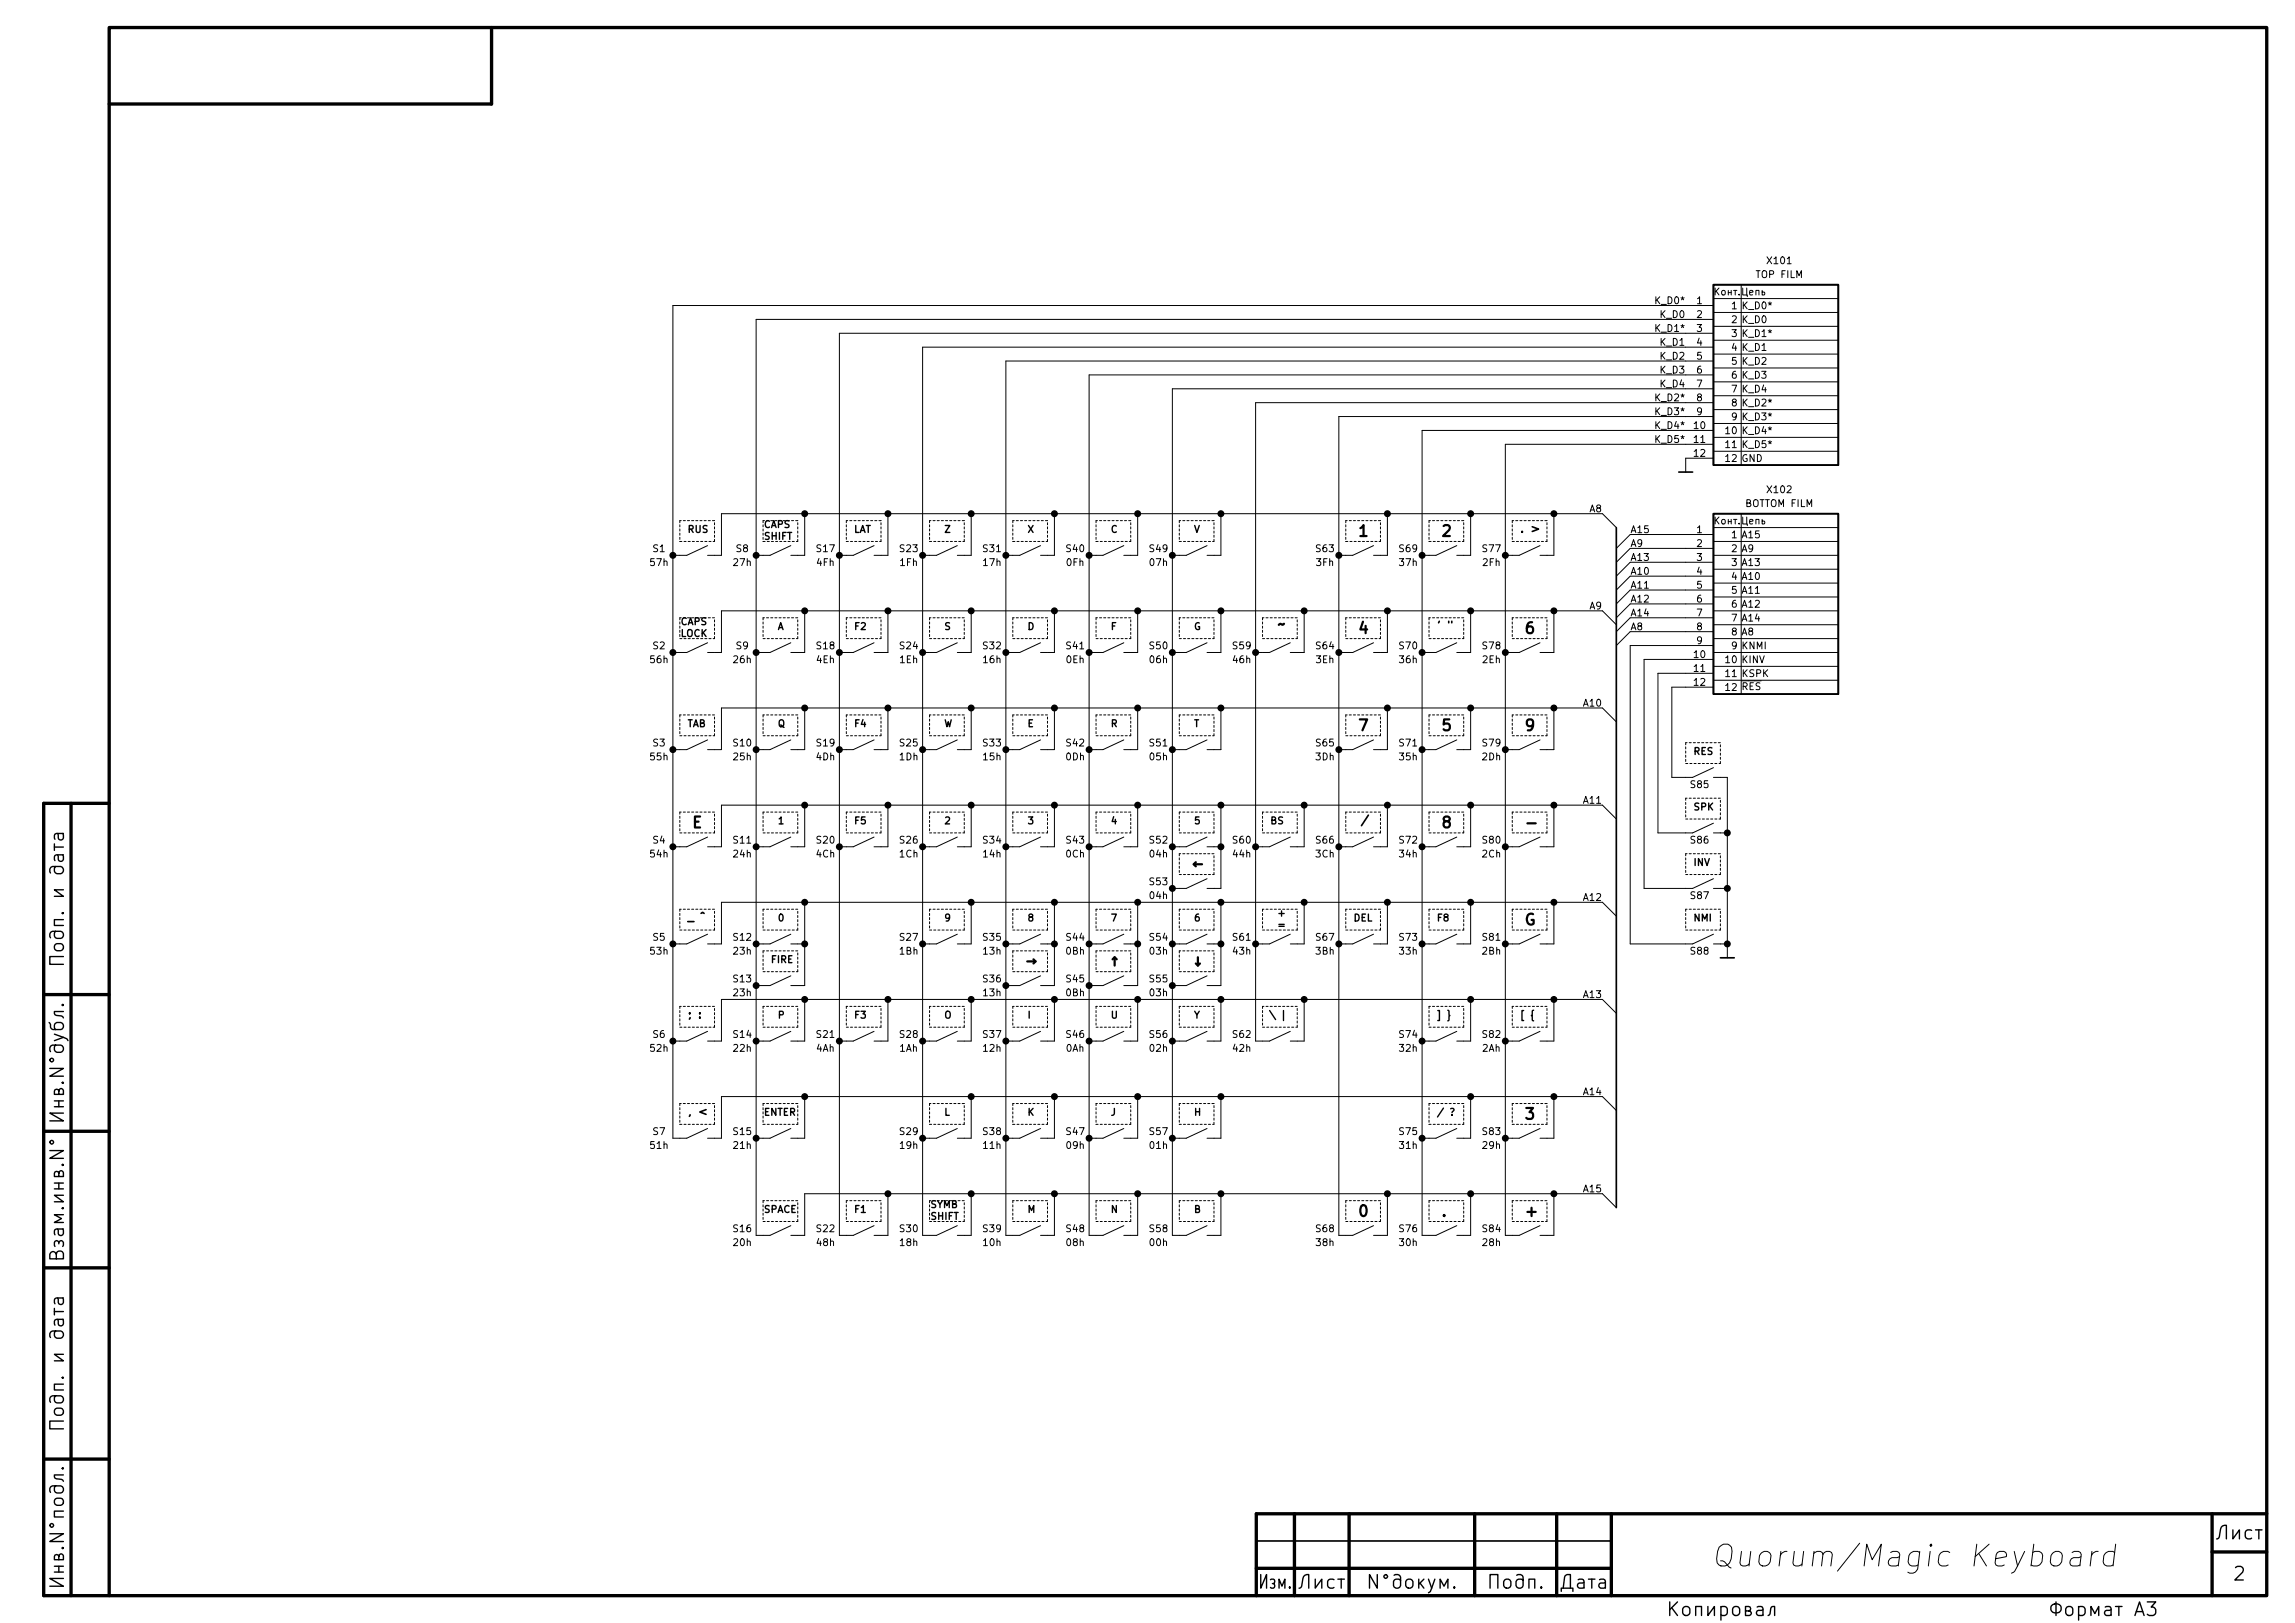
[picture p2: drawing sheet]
<svg xmlns="http://www.w3.org/2000/svg" width="420mm" height="297mm" viewBox="0 0 420 297" stroke-linecap="round" stroke-linejoin="round" font-family="sans-serif">
<defs><g id="words">
<text font-size="5.6" x="322.6" y="286.8">Quorum/Magic Keyboard</text>
<g font-size="3.5">
<text x="11.7" y="197.4" transform="rotate(-90 11.7 197.4)">.N°.</text>
<text x="11.7" y="222.4" transform="rotate(-90 11.7 222.4)">..N°</text>
<text x="11.7" y="282.4" transform="rotate(-90 11.7 282.4)">.N°.</text>
<text x="233.1" y="290.8">.</text>
<text x="256.1" y="290.8">N°.</text>
<text x="409" y="289.3">2</text>
<text x="375.9" y="295.8">A3</text>
</g>
<g font-size="2.8">
<text x="248.4" y="98.2">1</text>
<text x="263.7" y="98.2">2</text>
<text x="248.4" y="116">4</text>
<text x="278.9" y="116">6</text>
<text x="248.4" y="133.8">7</text>
<text x="263.7" y="133.8">5</text>
<text x="278.9" y="133.8">9</text>
<text x="126.5" y="151.5">E</text>
<text x="263.7" y="151.5">8</text>
<text x="278.9" y="169.3">G</text>
<text x="278.9" y="204.9">3</text>
<text x="248.4" y="222.7">0</text>
<text x="263.7" y="222.7">.</text>
<text x="278.9" y="222.7">+</text>
</g>
<g font-size="2.1">
<text x="262.9" y="115.3">' &quot;</text>
<text x="125.7" y="168.6">_ ^</text>
<text x="125.7" y="186.4">; :</text>
</g>
<g font-size="1.8">
<text x="321.6" y="50.9">TOP FILM</text>
<text x="323.7" y="48.3">X101</text>
<text x="303.4" y="55.7">K_D0*</text>
<text x="304.1" y="58.2">K_D0</text>
<text x="310.7" y="55.7">1</text>
<text x="310.7" y="58.2">2</text>
<text x="317" y="56.6">1</text>
<text x="317" y="59.1">2</text>
<text x="318.9" y="59.1">K_D0</text>
<text x="319.1" y="56.6">K_D0*</text>
<text x="303.4" y="60.7">K_D1*</text>
<text x="304.1" y="65.8">K_D2</text>
<text x="304.1" y="63.3">K_D1</text>
<text x="310.7" y="60.7">3</text>
<text x="310.7" y="63.3">4</text>
<text x="310.7" y="65.8">5</text>
<text x="317" y="61.7">3</text>
<text x="317" y="64.2">4</text>
<text x="318.9" y="64.2">K_D1</text>
<text x="319.1" y="61.7">K_D1*</text>
<text x="304.1" y="68.4">K_D3</text>
<text x="304.1" y="70.9">K_D4</text>
<text x="310.7" y="68.4">6</text>
<text x="310.7" y="70.9">7</text>
<text x="317" y="66.8">5</text>
<text x="317" y="69.3">6</text>
<text x="317" y="71.8">7</text>
<text x="318.9" y="66.8">K_D2</text>
<text x="318.9" y="69.3">K_D3</text>
<text x="318.9" y="71.8">K_D4</text>
<text x="303.4" y="73.4">K_D2*</text>
<text x="303.4" y="76">K_D3*</text>
<text x="310.7" y="73.4">8</text>
<text x="310.7" y="76">9</text>
<text x="317" y="74.4">8</text>
<text x="317" y="76.9">9</text>
<text x="319.1" y="74.4">K_D2*</text>
<text x="319.1" y="76.9">K_D3*</text>
<text x="303.4" y="78.5">K_D4*</text>
<text x="303.4" y="81.1">K_D5*</text>
<text x="310.2" y="78.5">10</text>
<text x="310.2" y="81.1">11</text>
<text x="310.2" y="83.6">12</text>
<text x="316" y="79.5">10</text>
<text x="316" y="82">11</text>
<text x="319.1" y="79.5">K_D4*</text>
<text x="319.1" y="82">K_D5*</text>
<text x="316" y="84.5">12</text>
<text x="318.8" y="84.5">GND</text>
<text x="291.1" y="93.8">A8</text>
<text x="319.6" y="92.8">BOTTOM FILM</text>
<text x="323.7" y="90.3">X102</text>
<text x="119.6" y="101.1">S1</text>
<text x="125.7" y="97.5">RUS</text>
<text x="134.8" y="101.1">S8</text>
<text x="139.7" y="96.6">CAPS</text>
<text x="139.7" y="98.8">SHIFT</text>
<text x="149.6" y="101.1">S17</text>
<text x="156.2" y="97.5">LAT</text>
<text x="164.8" y="101.1">S23</text>
<text x="172.7" y="97.5">Z</text>
<text x="180" y="101.1">S31</text>
<text x="188" y="97.5">X</text>
<text x="195.3" y="101.1">S40</text>
<text x="203.2" y="97.5">C</text>
<text x="210.5" y="101.1">S49</text>
<text x="218.4" y="97.5">V</text>
<text x="241" y="101.1">S63</text>
<text x="256.2" y="101.1">S69</text>
<text x="271.5" y="101.1">S77</text>
<text x="298.4" y="97.6">A15</text>
<text x="298.4" y="100.1">A9</text>
<text x="310.7" y="97.6">1</text>
<text x="310.7" y="100.1">2</text>
<text x="317" y="98.5">1</text>
<text x="317" y="101.1">2</text>
<text x="318.9" y="101.1">A9</text>
<text x="319" y="98.5">A15</text>
<text x="119.1" y="103.6">57h</text>
<text x="134.4" y="103.6">27h</text>
<text x="149.6" y="103.6">4Fh</text>
<text x="164.8" y="103.6">1Fh</text>
<text x="180.1" y="103.6">17h</text>
<text x="195.3" y="103.6">0Fh</text>
<text x="210.6" y="103.6">07h</text>
<text x="241" y="103.6">3Fh</text>
<text x="256.3" y="103.6">37h</text>
<text x="271.5" y="103.6">2Fh</text>
<text x="298.4" y="107.7">A11</text>
<text x="298.4" y="102.7">A13</text>
<text x="298.4" y="105.2">A10</text>
<text x="310.7" y="102.7">3</text>
<text x="310.7" y="105.2">4</text>
<text x="310.7" y="107.7">5</text>
<text x="317" y="103.6">3</text>
<text x="317" y="106.1">4</text>
<text x="319" y="103.6">A13</text>
<text x="319" y="106.1">A10</text>
<text x="291.1" y="111.5">A9</text>
<text x="298.4" y="110.3">A12</text>
<text x="298.4" y="112.8">A14</text>
<text x="310.7" y="110.3">6</text>
<text x="310.7" y="112.8">7</text>
<text x="317" y="108.7">5</text>
<text x="317" y="111.2">6</text>
<text x="317" y="113.8">7</text>
<text x="319" y="108.7">A11</text>
<text x="319" y="111.2">A12</text>
<text x="319" y="113.8">A14</text>
<text x="119.6" y="118.8">S2</text>
<text x="124.5" y="114.4">CAPS</text>
<text x="124.5" y="116.6">LOCK</text>
<text x="134.8" y="118.8">S9</text>
<text x="142.2" y="115.3">A</text>
<text x="149.6" y="118.8">S18</text>
<text x="156.2" y="115.3">F2</text>
<text x="164.8" y="118.8">S24</text>
<text x="172.7" y="115.3">S</text>
<text x="180" y="118.8">S32</text>
<text x="188" y="115.3">D</text>
<text x="195.3" y="118.8">S41</text>
<text x="203.2" y="115.3">F</text>
<text x="210.5" y="118.8">S50</text>
<text x="218.4" y="115.3">G</text>
<text x="225.8" y="118.8">S59</text>
<text x="241" y="118.8">S64</text>
<text x="256.2" y="118.8">S70</text>
<text x="271.5" y="118.8">S78</text>
<text x="298.4" y="115.4">A8</text>
<text x="310.7" y="115.4">8</text>
<text x="310.7" y="117.9">9</text>
<text x="317" y="116.3">8</text>
<text x="317" y="118.8">9</text>
<text x="318.9" y="116.3">A8</text>
<text x="318.9" y="118.8">KNMI</text>
<text x="119.1" y="121.4">56h</text>
<text x="134.4" y="121.4">26h</text>
<text x="149.5" y="121.4">4Eh</text>
<text x="164.7" y="121.4">1Eh</text>
<text x="180.1" y="121.4">16h</text>
<text x="195.2" y="121.4">0Eh</text>
<text x="210.6" y="121.4">06h</text>
<text x="225.8" y="121.4">46h</text>
<text x="240.9" y="121.4">3Eh</text>
<text x="256.3" y="121.4">36h</text>
<text x="271.4" y="121.4">2Eh</text>
<text x="310.2" y="120.4">10</text>
<text x="310.2" y="123">11</text>
<text x="310.2" y="125.5">12</text>
<text x="316" y="121.4">10</text>
<text x="316" y="123.9">11</text>
<text x="318.9" y="121.4">KINV</text>
<text x="318.9" y="123.9">KSPK</text>
<text x="290.1" y="129.3">A10</text>
<text x="316" y="126.5">12</text>
<text x="318.8" y="126.3">RES</text>
<text x="119.6" y="136.6">S3</text>
<text x="125.7" y="133.1">TAB</text>
<text x="134.3" y="136.6">S10</text>
<text x="142.2" y="133.1">Q</text>
<text x="149.6" y="136.6">S19</text>
<text x="156.2" y="133.1">F4</text>
<text x="164.8" y="136.6">S25</text>
<text x="172.7" y="133.1">W</text>
<text x="180" y="136.6">S33</text>
<text x="188" y="133.1">E</text>
<text x="195.3" y="136.6">S42</text>
<text x="203.2" y="133.1">R</text>
<text x="210.5" y="136.6">S51</text>
<text x="218.4" y="133.1">T</text>
<text x="241" y="136.6">S65</text>
<text x="256.2" y="136.6">S71</text>
<text x="271.5" y="136.6">S79</text>
<text x="119.1" y="139.2">55h</text>
<text x="134.4" y="139.2">25h</text>
<text x="149.5" y="139.2">4Dh</text>
<text x="164.7" y="139.2">1Dh</text>
<text x="180.1" y="139.2">15h</text>
<text x="195.2" y="139.2">0Dh</text>
<text x="210.6" y="139.2">05h</text>
<text x="240.9" y="139.2">3Dh</text>
<text x="256.3" y="139.2">35h</text>
<text x="271.4" y="139.2">2Dh</text>
<text x="309.9" y="138.2">RES</text>
<text x="290.1" y="147.1">A11</text>
<text x="309.6" y="144.2">S85</text>
<text x="309.9" y="148.3">SPK</text>
<text x="119.6" y="154.4">S4</text>
<text x="134.3" y="154.4">S11</text>
<text x="142.2" y="150.9">1</text>
<text x="149.6" y="154.4">S20</text>
<text x="156.2" y="150.9">F5</text>
<text x="164.8" y="154.4">S26</text>
<text x="172.7" y="150.9">2</text>
<text x="180" y="154.4">S34</text>
<text x="188" y="150.9">3</text>
<text x="195.3" y="154.4">S43</text>
<text x="203.2" y="150.9">4</text>
<text x="210.5" y="154.4">S52</text>
<text x="218.4" y="150.9">5</text>
<text x="225.8" y="154.4">S60</text>
<text x="232.4" y="150.9">BS</text>
<text x="241" y="154.4">S66</text>
<text x="256.2" y="154.4">S72</text>
<text x="271.5" y="154.4">S80</text>
<text x="309.6" y="154.4">S86</text>
<text x="119.1" y="156.9">54h</text>
<text x="134.4" y="156.9">24h</text>
<text x="149.5" y="156.9">4Ch</text>
<text x="164.7" y="156.9">1Ch</text>
<text x="180.1" y="156.9">14h</text>
<text x="195.2" y="156.9">0Ch</text>
<text x="210.6" y="156.9">04h</text>
<text x="225.8" y="156.9">44h</text>
<text x="240.9" y="156.9">3Ch</text>
<text x="256.3" y="156.9">34h</text>
<text x="271.4" y="156.9">2Ch</text>
<text x="309.9" y="158.5">INV</text>
<text x="210.5" y="162">S53</text>
<text x="210.6" y="164.6">04h</text>
<text x="233.7" y="167.8">+</text>
<text x="290.1" y="164.9">A12</text>
<text x="309.6" y="164.6">S87</text>
<text x="119.6" y="172.2">S5</text>
<text x="134.3" y="172.2">S12</text>
<text x="142.2" y="168.6">0</text>
<text x="164.8" y="172.2">S27</text>
<text x="172.7" y="168.6">9</text>
<text x="180" y="172.2">S35</text>
<text x="188" y="168.6">8</text>
<text x="195.3" y="172.2">S44</text>
<text x="203.2" y="168.6">7</text>
<text x="210.5" y="172.2">S54</text>
<text x="218.4" y="168.6">6</text>
<text x="225.8" y="172.2">S61</text>
<text x="233.7" y="169.9">=</text>
<text x="241" y="172.2">S67</text>
<text x="247.6" y="168.6">DEL</text>
<text x="256.2" y="172.2">S73</text>
<text x="262.9" y="168.6">F8</text>
<text x="271.5" y="172.2">S81</text>
<text x="309.9" y="168.6">NMI</text>
<text x="119.1" y="174.7">53h</text>
<text x="134.3" y="179.8">S13</text>
<text x="134.4" y="174.7">23h</text>
<text x="141" y="176.3">FIRE</text>
<text x="164.7" y="174.7">1Bh</text>
<text x="180" y="179.8">S36</text>
<text x="180.1" y="174.7">13h</text>
<text x="195.2" y="174.7">0Bh</text>
<text x="195.3" y="179.8">S45</text>
<text x="210.5" y="179.8">S55</text>
<text x="210.6" y="174.7">03h</text>
<text x="225.8" y="174.7">43h</text>
<text x="240.9" y="174.7">3Bh</text>
<text x="256.3" y="174.7">33h</text>
<text x="271.4" y="174.7">2Bh</text>
<text x="309.6" y="174.7">S88</text>
<text x="134.4" y="182.3">23h</text>
<text x="180.1" y="182.3">13h</text>
<text x="195.2" y="182.3">0Bh</text>
<text x="210.6" y="182.3">03h</text>
<text x="290.1" y="182.7">A13</text>
<text x="119.6" y="190">S6</text>
<text x="134.3" y="190">S14</text>
<text x="142.2" y="186.4">P</text>
<text x="149.6" y="190">S21</text>
<text x="156.2" y="186.4">F3</text>
<text x="164.8" y="190">S28</text>
<text x="172.7" y="186.4">O</text>
<text x="180" y="190">S37</text>
<text x="188" y="186.4">I</text>
<text x="195.3" y="190">S46</text>
<text x="203.2" y="186.4">U</text>
<text x="210.5" y="190">S56</text>
<text x="218.4" y="186.4">Y</text>
<text x="225.8" y="190">S62</text>
<text x="256.2" y="190">S74</text>
<text x="271.5" y="190">S82</text>
<text x="119.1" y="192.5">52h</text>
<text x="134.4" y="192.5">22h</text>
<text x="149.5" y="192.5">4Ah</text>
<text x="164.7" y="192.5">1Ah</text>
<text x="180.1" y="192.5">12h</text>
<text x="195.2" y="192.5">0Ah</text>
<text x="210.6" y="192.5">02h</text>
<text x="225.8" y="192.5">42h</text>
<text x="256.3" y="192.5">32h</text>
<text x="271.4" y="192.5">2Ah</text>
<text x="290.1" y="200.4">A14</text>
<text x="119.6" y="207.7">S7</text>
<text x="134.3" y="207.7">S15</text>
<text x="139.7" y="204.2">ENTER</text>
<text x="164.8" y="207.7">S29</text>
<text x="172.7" y="204.2">L</text>
<text x="180" y="207.7">S38</text>
<text x="188" y="204.2">K</text>
<text x="195.3" y="207.7">S47</text>
<text x="203.2" y="204.2">J</text>
<text x="210.5" y="207.7">S57</text>
<text x="218.4" y="204.2">H</text>
<text x="256.2" y="207.7">S75</text>
<text x="271.5" y="207.7">S83</text>
<text x="119.1" y="210.3">51h</text>
<text x="134.4" y="210.3">21h</text>
<text x="164.8" y="210.3">19h</text>
<text x="180.1" y="210.3">11h</text>
<text x="195.3" y="210.3">09h</text>
<text x="210.6" y="210.3">01h</text>
<text x="256.3" y="210.3">31h</text>
<text x="271.5" y="210.3">29h</text>
<text x="139.7" y="222">SPACE</text>
<text x="156.2" y="222">F1</text>
<text x="170.2" y="221.1">SYMB</text>
<text x="188" y="222">M</text>
<text x="203.2" y="222">N</text>
<text x="218.4" y="222">B</text>
<text x="290.1" y="218.2">A15</text>
<text x="134.3" y="225.5">S16</text>
<text x="149.6" y="225.5">S22</text>
<text x="164.8" y="225.5">S30</text>
<text x="170.2" y="223.3">SHIFT</text>
<text x="180" y="225.5">S39</text>
<text x="195.3" y="225.5">S48</text>
<text x="210.5" y="225.5">S58</text>
<text x="241" y="225.5">S68</text>
<text x="256.2" y="225.5">S76</text>
<text x="271.5" y="225.5">S84</text>
<text x="134.4" y="228.1">20h</text>
<text x="149.6" y="228.1">48h</text>
<text x="164.8" y="228.1">18h</text>
<text x="180.1" y="228.1">10h</text>
<text x="195.3" y="228.1">08h</text>
<text x="210.6" y="228.1">00h</text>
<text x="241" y="228.1">38h</text>
<text x="256.3" y="228.1">30h</text>
<text x="271.5" y="228.1">28h</text>
</g>
</g></defs>
<g fill="none" stroke="#000" stroke-width=".61">
<path d="M20 5h395v287h-395zM90 5v14h-70M13 147v145M20 147h-12v145h12M8 182h12M8 207h12M8 232h12M8 267h12M237 277v15M247 277v15M270 277v15M285 277v15"/>
<path d="M295 277v15M405 277v15M415 277h-185v15M230 287h65M405 284h10"/>
</g>
<path d="M313.7 52.1h22.8v33h-22.8zM278.7 97.3v.1M280.5 96.4l1.2 .4-1.2 .5M295.9 96.6v124.4M307.3 86.4h2.6M313.7 94h22.8v33h-22.8zM265.8 113.7v.3M250.5 149.2l-1.2 1.9M315 175.3h2.5M126.3 204l-.1 .3M129.3 203.1l-1.2 .4 1.2 .4M230 282h65" fill="none" stroke="#000" stroke-width=".3"/>
<g fill="none" stroke="#000" stroke-width=".25">
<path d="M10 154.4v1.2M10 155h1.6M10.2 158.6a.82 .82 0 0 0-.1 1.1l.3 .2h.7a.68 .68 0 0 0 .5-.7 .68 .68 0 0 0-.5-.6h-1.5l-.3 .1-.2 .4 .1 .7M10.5 156.4l.2 .9a.48 .48 0 0 0 .4 .4 .48 .48 0 0 0 .5-.4l-.1-.9M10.5 152.5l.2 .9a.48 .48 0 0 0 .4 .3 .48 .48 0 0 0 .5-.3l-.1-.9M11.6 156.4h-1.3l-.2 .2-.1 .2 .1 .7M11.6 152.5h-1.3l-.2 .2-.1 .2 .1 .7M10.2 172.8l.9-.1a.67 .67 0 0 1 .5 .7 .67 .67 0 0 1-.5 .6h-.7a.69 .69 0 0 1-.2-1.2zM10.2 170.4a.82 .82 0 0 0-.1 1.1l.3 .2h.7a.67 .67 0 0 0 .5-.6 .67 .67 0 0 0-.5-.7h-1.5l-.3 .2a.79 .79 0 0 0-.1 1M11.4 167.1l.1-.1 .1 .1-.1 .1-.1-.1h.2M11.6 175.1h-2.5v1.4h2.5M11.6 168.3h-1.6v1.1h1.6"/>
<path d="M11.6 162.9h-1.6l1.6 1.1h-1.6M9 187.1l.2 .4v.5l.3 .3 1.6 .1a.67 .67 0 0 0 .5-.6 .67 .67 0 0 0-.5-.7h-.7l-.2 .2a.78 .78 0 0 0 0 1.1M10 189.3l2.2 .8 .2 .4M10.8 199.7l.1-.3 .2-.2 .4 .2 .1 .2v.7h-1.6l.1-.8 .2-.1 .4 .1 .1 .8M11.4 183.9l.1-.1 .1 .1-.1 .2-.1-.2h.2M11.6 185.1h-1.6l.1 .6 1.2 .2 .3 .4M11.6 189.9l-1.6 .6M232.4 184.9l1.1 1.7M235 184.9v1.9M263.2 184.9h.3v1.9h-.3M265 184.9h.2l.1 .8 .2 .2-.2 .1-.1 .8h-.2M278.9 184.9h-.3v1.9h.3"/>
<path d="M280.8 184.9h-.2l-.1 .8-.2 .2 .2 .1 .1 .8h.2M9.1 210.6h2.5l-2.5 1.4h2.5M9.2 208.8l.3-.1 .2 .1 .1 .3-.1 .2-.2 .1-.3-.1-.1-.2zM10 202.6h1.6M10 201.5h1.6M10.8 214.7l.1-.3 .2-.1 .4 .1 .1 .2v.7h-1.6l.1-.8 .2-.1 .4 .1 .1 .8M10.8 201.5v1.1M11.4 213.2l.1-.1 .1 .1-.1 .1-.1-.1h.2M11.6 203.7h-2.5l2.5 1.4h-2.5M264.3 202.8l-1.1 1.6M265.6 202.9h.4l.2 .1-.4 .6M265.8 204v.1"/>
<path d="M10 239.5v1.2M10.1 228.1l-.1-.7 .3-.3 .4 .1 .1 .2 .3-.3 .4 .1 .1 .2-.1 .7M10.3 229.6l.1-.4a.69 .69 0 0 1 1.2 .2v1h-2.5v-.8a.61 .61 0 0 1 .6-.5 .61 .61 0 0 1 .6 .5v.8M10.5 224.9l.2 .9a.48 .48 0 0 0 .4 .3 .48 .48 0 0 0 .5-.3l-.1-.9M10.5 237.6l.2 .8a.48 .48 0 0 0 .4 .4 .48 .48 0 0 0 .5-.4l-.1-.8M10.8 227.4v.2M11.6 224.9h-1.3l-.2 .2-.1 .2 .1 .7M11.6 222.3h-1.6l1.3 .7-1.3 .7h1.6M11.6 237.6h-1.3l-.2 .1-.1 .2 .1 .7M10 240h1.6M10.1 257.9l.3-.2h.7a.67 .67 0 0 1 .5 .7 .67 .67 0 0 1-.5 .6h-.7a.67 .67 0 0 1-.3-1.1zM10.2 255.5a.82 .82 0 0 0-.1 1l.3 .3h.7a.67 .67 0 0 0 .5-.7 .67 .67 0 0 0-.5-.6h-1.5l-.3 .1a.79 .79 0 0 0-.1 1.1"/>
<path d="M10.2 243.6a.82 .82 0 0 0-.1 1.1l.3 .2h.7a.68 .68 0 0 0 .5-.6 .68 .68 0 0 0-.5-.7h-1.5l-.3 .1-.2 .4 .1 .7M10.5 241.5l.2 .8a.48 .48 0 0 0 .4 .4 .48 .48 0 0 0 .5-.4l-.1-.8M11.4 252.1l.1-.1 .1 .1-.1 .2-.1-.2h.2M11.6 253.3h-1.6v1.1h1.6M11.6 247.9h-1.6l1.6 1.2h-1.6M11.6 241.5h-1.3l-.2 .1-.1 .2 .1 .7M10.2 274.3l.9-.1a.67 .67 0 0 1 .5 .7 .67 .67 0 0 1-.5 .6h-.7a.69 .69 0 0 1-.2-1.2zM10.2 271.9a.82 .82 0 0 0-.1 1.1l.3 .2h.7a.67 .67 0 0 0 .5-.6 .67 .67 0 0 0-.5-.7h-1.5l-.3 .2a.79 .79 0 0 0-.1 1M11.4 268.7l.1-.1 .1 .1-.1 .2-.1-.2h.2M11.6 269.9h-1.6l.1 .6 1.2 .2 .3 .4M11.6 260.1h-2.5v1.4h2.5M408.8 280v1.6l1.2-1.6v1.6"/>
<path d="M412.9 280h1.2M413.5 280v1.6M10 287.7h1.6M10 286.7h1.6M10.8 284.9l.1-.4 .2-.1 .4 .1 .1 .2v.8h-1.6l.1-.9 .2-.1 .4 .1 .1 .9M10.8 286.7v1M11.4 283.3l.1-.1 .1 .1-.1 .1-.1-.1h.2M11.6 288.9h-2.5l2.5 1.4h-2.5M230.8 288.2v2.5l1.1-2.5v2.5M232.6 289.1l.5-.1a.45 .45 0 0 1 .3 .4 .45 .45 0 0 1-.3 .4 .47 .47 0 0 1 .3 .4 .47 .47 0 0 1-.3 .5l-.5-.2M234.2 290.7v-1.7l.5 1.3 .5-1.3v1.7M236.1 290.4v.3l-.1-.2 .1-.1v.3"/>
<path d="M237.8 290.7l.4-.2 .1-.2 .2-1.4a.86 .86 0 0 1 1.1-.7v2.5M240.8 289v1.7l1.2-1.7v1.7M244.2 289.1a.82 .82 0 0 0-1 .1l-.1 .3 .1 .9 .3 .3 .7-.2M244.9 289h1.2M245.5 289v1.7M252.1 288.2v2.5l-1.4-2.5v2.5M253.4 288.3l.3-.1 .2 .1 .2 .2-.2 .3-.2 .1-.3-.1-.1-.3zM255.2 288.3a.79 .79 0 0 1 1.1 .1l.1 .3v1.5a.67 .67 0 0 1-.6 .5 .67 .67 0 0 1-.7-.5l.1-1a.82 .82 0 0 1 1.1-.1l.1 .1M261.5 289l.6 1.7M262.7 289l-.8 2.2-.4 .3M263.7 290.7v-1.7l.7 1.3 .7-1.3v1.7M266.2 290.4l.2 .1-.2 .2-.1-.2 .1-.1v.3"/>
<path d="M272.8 290.7v-2.5h1.4v2.5M275.4 289.2a.69 .69 0 0 1 1.2 .3v.7a.68 .68 0 0 1-.7 .5 .68 .68 0 0 1-.6-.5v-.7zM277.7 288.3l.7-.1 .3 .2 .1 1.8a.67 .67 0 0 1-.6 .5 .67 .67 0 0 1-.7-.5v-.7l.2-.3a.78 .78 0 0 1 1.1 0M279.9 290.7v-1.7h1.1v1.7M282.2 290.4l.1 .1-.1 .2-.2-.2 .2-.1v.3M285.8 291.2v-.5h2.2v.5M286.2 290.7l.2-2 .1-.3 .4-.2h.6v2.5M288.9 289.1l.3-.1 .7 .1 .1 .3v1.3M290 289.6l-.8 .1a.48 .48 0 0 0-.4 .5 .48 .48 0 0 0 .4 .5l.8-.2M290.8 289h1.2M291.4 289v1.7M292.8 289.1l.3-.1 .7 .1 .1 .3v1.3"/>
<path d="M293.9 289.6l-.8 .1a.48 .48 0 0 0-.4 .5 .48 .48 0 0 0 .4 .5l.8-.2M305.7 293.2v2.5M306 294.2l1.1 1.5M307.1 293.2l-1.4 1.4M308.2 294.2a.69 .69 0 0 1 1.2 .3v.7a.68 .68 0 0 1-.7 .5 .68 .68 0 0 1-.6-.5v-.7zM310.4 295.7v-1.7h1.1v1.7M312.7 294v1.7l1.2-1.7v1.7M315.1 294.1a.82 .82 0 0 1 1 .1l.1 .3-.1 .9-.3 .3-.7-.2M315.1 294v2.5M317.3 294.2a.69 .69 0 0 1 1.2 .3v.7a.67 .67 0 0 1-.7 .5 .67 .67 0 0 1-.6-.5zM319.6 294.8l.8-.1 .1-.2-.1-.4-.8-.1v1.7h.7l.2-.2 .1-.3-.1-.2-.4-.2M321.7 294.1l.2-.1 .7 .1 .2 .3v1.3"/>
<path d="M322.8 294.6l-.9 .1a.48 .48 0 0 0-.3 .5 .48 .48 0 0 0 .3 .5l.9-.2M323.7 295.7l.3-.2 .2-1.1 .3-.4h.4v1.7M380.5 294.1a.79 .79 0 0 1 1.2 .4v.7l-.1 .2a.79 .79 0 0 1-1.1 .1M382.8 295.7v-1.7l.7 1.3 .7-1.3v1.7M385.4 294.1l.2-.1 .8 .1 .1 .3v1.3M386.5 294.6l-.9 .1a.48 .48 0 0 0-.3 .5 .48 .48 0 0 0 .3 .5l.9-.2M387.3 294h1.2M387.9 294v1.7M390.9 295.7l.8-2.5 .8 2.5M391.1 295h1.2M393.1 293.2h1.6l-.9 .9a.72 .72 0 0 1 .9 .5v.6l-.5 .5h-.7l-.4-.3M405.8 281.6l.4-.1 .1-.2 .2-1.4a.86 .86 0 0 1 1.1-.7v2.4"/>
<path d="M412.2 280.1a.82 .82 0 0 0-1.1 .1l-.1 .3 .1 .9 .4 .2 .7-.1"/>
</g>
<g fill="none" stroke="#000" stroke-width=".18">
<path d="M313.7 55.9h-190.5v152.4h2.5l3.8-1.8M313.7 58.5h-175.3v167.6h2.6l3.8-1.8M313.7 59.7h22.8M313.7 57.2h22.8M313.7 54.6h22.8M314 52.7v1.3M314.2 53.3l.5 .7M314.7 52.7l-.7 .8M315.3 53.2l.3-.1 .2 .2-.1 .6-.3 .1-.2-.2zM316.4 53.6h.5M316.4 53.1v.9M316.9 53.1v.9"/>
<path d="M317.4 53.1h.6M317.7 53.1v.9M318.4 53.9v.1M318.8 52.1v33M319 52.7v1.3h.9v.3M319.8 52.7v1.3M320.3 53.6l.6-.1v-.3l-.4-.1-.2 .2 .1 .6h.5M321.5 54v-.9h.5v.9M322.6 53.1v.9l.4-.1v-.4h-.4M313.7 73.7h-83.8v116.8h2.5l3.8-1.7M313.7 61h-160v165.1h2.5l3.8-1.8M313.7 63.5h-144.8v162.6h2.5l3.9-1.8"/>
<path d="M313.7 66.1h-129.6v160h2.6l3.8-1.8M313.7 68.6h-114.3v157.5h2.5l3.8-1.8M313.7 71.2h-99.1v154.9h2.6l3.8-1.8M313.7 76.2h-68.6v149.9h2.5l3.9-1.8M313.7 78.8h-53.4v147.3h2.6l3.8-1.8M313.7 77.5h22.8M313.7 75h22.8M313.7 72.4h22.8M313.7 69.9h22.8M313.7 67.3h22.8M313.7 64.8h22.8M313.7 62.3h22.8"/>
<path d="M129.5 99.9l-3.8 1.7h-2.5M144.8 99.9l-3.8 1.7h-2.6M147.3 94v7.6h-2.5M160 99.9l-3.8 1.7h-2.5M162.6 94v7.6h-2.6M175.3 99.9l-3.9 1.7h-2.5M177.8 94v7.6h-2.5M190.5 99.9l-3.8 1.7h-2.6M193 94v7.6h-2.5M205.7 99.9l-3.8 1.7h-2.5M208.3 94v7.6h-2.6M221 99.9l-3.8 1.7h-2.6"/>
<path d="M223.5 94v7.6h-2.5M251.5 99.9l-3.9 1.7h-2.5M254 94v7.6h-2.5M266.7 99.9l-3.8 1.7h-2.6M269.2 94v7.6h-2.5M281.9 99.9l-3.8 1.7h-2.5M284.5 94v7.6h-2.6M295.9 96.6l-2.5-2.6h-161.3v7.6h-2.6M313.7 81.3h-38.1v144.8h2.5l3.8-1.8M313.7 82.6h22.8M313.7 80h22.8M313.7 83.9h-5.1v2.5"/>
<path d="M313.7 99.1h22.8M313.7 96.6h22.8M313.7 97.8h-15.3l-2.5 2.6M314 94.6v1.3M314.2 95.2l.5 .7M314.7 94.6l-.7 .8M315.3 95.1h.3l.2 .1-.1 .6-.3 .1-.2-.2zM316.4 95.1v.8M316.4 95.5h.5M316.9 95.1v.8M317.4 95.1h.6M317.7 95.1v.8"/>
<path d="M318.4 95.8v.1M318.8 94v33M319 94.6v1.3h.9v.3M319.8 94.6v1.3M320.3 95.5l.6-.1v-.3h-.4l-.2 .1 .1 .6h.5M321.5 95.9v-.8h.5v.8M322.6 95.1v.8l.4-.1v-.4h-.4M129.5 117.6l-3.8 1.8h-2.5M144.8 117.6l-3.8 1.8h-2.6M147.3 111.8v7.6h-2.5M160 117.6l-3.8 1.8h-2.5M162.6 111.8v7.6h-2.6"/>
<path d="M175.3 117.6l-3.9 1.8h-2.5M177.8 111.8v7.6h-2.5M190.5 117.6l-3.8 1.8h-2.6M193 111.8v7.6h-2.5M205.7 117.6l-3.8 1.8h-2.5M208.3 111.8v7.6h-2.6M221 117.6l-3.8 1.8h-2.6M223.5 111.8v7.6h-2.5M236.2 117.6l-3.8 1.8h-2.5M238.8 111.8v7.6h-2.6M251.5 117.6l-3.9 1.8h-2.5M254 111.8v7.6h-2.5"/>
<path d="M266.7 117.6l-3.8 1.8h-2.6M269.2 111.8v7.6h-2.5M281.9 117.6l-3.8 1.8h-2.5M284.5 111.8v7.6h-2.6M295.9 114.3l-2.5-2.5h-161.3v7.6h-2.6M313.7 118.1h-15.3v54.7h11.5l3.8-1.8M313.7 119.4h22.8M313.7 101.6h22.8M313.7 116.9h22.8M313.7 114.3h22.8M313.7 111.8h22.8M313.7 109.3h22.8"/>
<path d="M313.7 106.7h22.8M313.7 104.2h22.8M313.7 100.4h-15.3l-2.5 2.5M313.7 102.9h-15.3l-2.5 2.5M313.7 105.4h-15.3l-2.5 2.6M313.7 108h-15.3l-2.5 2.5M313.7 110.5h-15.3l-2.5 2.6M313.7 113.1h-15.3l-2.5 2.5M313.7 115.6h-15.3l-2.5 2.5M129.5 135.4l-3.8 1.8h-2.5M144.8 135.4l-3.8 1.8h-2.6M147.3 129.6v7.6h-2.5"/>
<path d="M160 135.4l-3.8 1.8h-2.5M162.6 129.6v7.6h-2.6M175.3 135.4l-3.9 1.8h-2.5M177.8 129.6v7.6h-2.5M190.5 135.4l-3.8 1.8h-2.6M193 129.6v7.6h-2.5M205.7 135.4l-3.8 1.8h-2.5M208.3 129.6v7.6h-2.6M221 135.4l-3.8 1.8h-2.6M223.5 129.6v7.6h-2.5M251.5 135.4l-3.9 1.8h-2.5M254 129.6v7.6h-2.5"/>
<path d="M266.7 135.4l-3.8 1.8h-2.6M269.2 129.6v7.6h-2.5M281.9 135.4l-3.8 1.8h-2.5M284.5 129.6v7.6h-2.6M295.9 132.1l-2.5-2.5h-161.3v7.6h-2.6M313.7 124.5h22.8M313.7 122h22.8M313.7 120.7h-12.7v41.9h8.9l3.8-1.8M313.7 123.2h-10.2v29.2h6.4l3.8-1.7M313.7 125.8h-7.6v16.5h3.8l3.8-1.8M129.5 153.2l-3.8 1.8h-2.5M144.8 153.2l-3.8 1.8h-2.6"/>
<path d="M147.3 147.4v7.6h-2.5M160 153.2l-3.8 1.8h-2.5M162.6 147.4v7.6h-2.6M175.3 153.2l-3.9 1.8h-2.5M177.8 147.4v7.6h-2.5M190.5 153.2l-3.8 1.8h-2.6M193 147.4v7.6h-2.5M205.7 153.2l-3.8 1.8h-2.5M208.3 147.4v7.6h-2.6M221 153.2l-3.8 1.8h-2.6M221 155h2.5M223.5 147.4v15.2h-2.5"/>
<path d="M236.2 153.2l-3.8 1.8h-2.5M238.8 147.4v7.6h-2.6M251.5 153.2l-3.9 1.8h-2.5M254 147.4v7.6h-2.5M266.7 153.2l-3.8 1.8h-2.6M269.2 147.4v7.6h-2.5M281.9 153.2l-3.8 1.8h-2.5M284.5 147.4v7.6h-2.6M295.9 149.9l-2.5-2.5h-161.3v7.6h-2.6M313.7 142.3h2.5v33M313.7 152.4h2.5M129.5 171l-3.8 1.8h-2.5"/>
<path d="M144.8 171l-3.8 1.8h-2.6M144.8 172.8h2.5M144.8 178.6l-3.8 1.8h-2.6M147.3 165.1v15.3h-2.5M175.3 171l-3.9 1.8h-2.5M177.8 165.1v7.7h-2.5M190.5 171l-3.8 1.8h-2.6M190.5 172.8h2.5M190.5 178.6l-3.8 1.8h-2.6M193 165.1v15.3h-2.5M205.7 171l-3.8 1.8h-2.5M205.7 172.8h2.6"/>
<path d="M205.7 178.6l-3.8 1.8h-2.5M208.3 165.1v15.3h-2.6M221 171l-3.8 1.8h-2.6M221 172.8h2.5M221 178.6l-3.8 1.8h-2.6M221 160.8l-3.8 1.8h-2.6M223.5 165.1v15.3h-2.5M236.2 171l-3.8 1.8h-2.5M238.8 165.1v7.7h-2.6M251.5 171l-3.9 1.8h-2.5M254 165.1v7.7h-2.5M266.7 171l-3.8 1.8h-2.6"/>
<path d="M269.2 165.1v7.7h-2.5M281.9 171l-3.8 1.8h-2.5M284.5 165.1v7.7h-2.6M295.9 167.7l-2.5-2.6h-161.3v7.7h-2.6M313.7 172.8h2.5M313.7 162.6h2.5M129.5 188.8l-3.8 1.7h-2.5M144.8 188.8l-3.8 1.7h-2.6M147.3 182.9v7.6h-2.5M160 188.8l-3.8 1.7h-2.5M162.6 182.9v7.6h-2.6M175.3 188.8l-3.9 1.7h-2.5"/>
<path d="M177.8 182.9v7.6h-2.5M190.5 188.8l-3.8 1.7h-2.6M193 182.9v7.6h-2.5M205.7 188.8l-3.8 1.7h-2.5M208.3 182.9v7.6h-2.6M221 188.8l-3.8 1.7h-2.6M223.5 182.9v7.6h-2.5M238.8 182.9v7.6h-2.6M266.7 188.8l-3.8 1.7h-2.6M269.2 182.9v7.6h-2.5M281.9 188.8l-3.8 1.7h-2.5M284.5 182.9v7.6h-2.6"/>
<path d="M295.9 185.5l-2.5-2.6h-161.3v7.6h-2.6M144.8 206.5l-3.8 1.8h-2.6M147.3 200.7v7.6h-2.5M162.6 218.5v7.6h-2.6M175.3 206.5l-3.9 1.8h-2.5M177.8 200.7v7.6h-2.5M177.8 218.5v7.6h-2.5M190.5 206.5l-3.8 1.8h-2.6M193 200.7v7.6h-2.5M193 218.5v7.6h-2.5M205.7 206.5l-3.8 1.8h-2.5M208.3 200.7v7.6h-2.6"/>
<path d="M208.3 218.5v7.6h-2.6M221 206.5l-3.8 1.8h-2.6M223.5 200.7v7.6h-2.5M223.5 218.5v7.6h-2.5M254 218.5v7.6h-2.5M266.7 206.5l-3.8 1.8h-2.6M269.2 200.7v7.6h-2.5M269.2 218.5v7.6h-2.5M281.9 206.5l-3.8 1.8h-2.5M284.5 200.7v7.6h-2.6M284.5 218.5v7.6h-2.6M295.9 203.2l-2.5-2.5h-161.3v7.6h-2.6"/>
<path d="M295.9 221l-2.5-2.5h-146.1v7.6h-2.5M314.7 283.2a1.37 1.37 0 0 1 2.3 0 3.3 3.3 0 0 1-.8 3.2l-.4 .2h-.7l-.7-.6-.1-.7 .2-1.4zM315 285.7l.7 .1 .9 1 .3 .2M318.8 283.9l-.3 2.1 .2 .4a1.17 1.17 0 0 0 1.5-.2M320.5 283.9l-.3 2.7M387.1 284.1a1.31 1.31 0 0 0-1.9 .6l-.2 1.1 .3 .6 .4 .2h.8l.4-.2M387.3 282.6l-.5 4"/>
</g>
<g fill="none" stroke="#000" stroke-width=".18" stroke-dasharray=".4 .4">
<path d="M124.5 95.3v3.8M124.5 99.1h6.3M130.8 99.1v-3.8M130.8 95.3h-6.3M139.7 99.1h6.3M139.7 95.3v3.8M146 95.3h-6.3M146 99.1v-3.8M154.9 95.3v3.8M154.9 99.1h6.4M161.3 99.1v-3.8M161.3 95.3h-6.4"/>
<path d="M170.2 99.1h6.3M170.2 95.3v3.8M176.5 99.1v-3.8M176.5 95.3h-6.3M185.4 99.1h6.4M185.4 95.3v3.8M191.8 99.1v-3.8M191.8 95.3h-6.4M200.7 95.3v3.8M200.7 99.1h6.3M207 99.1v-3.8M207 95.3h-6.3"/>
<path d="M215.9 95.3v3.8M215.9 99.1h6.3M222.2 99.1v-3.8M222.2 95.3h-6.3M246.4 99.1h6.3M246.4 95.3v3.8M252.7 95.3h-6.3M252.7 99.1v-3.8M261.6 95.3v3.8M261.6 99.1h6.4M268 95.3h-6.4M268 99.1v-3.8"/>
<path d="M276.9 95.3v3.8M276.9 99.1h6.3M283.2 95.3h-6.3M283.2 99.1v-3.8M124.5 113.1v3.8M124.5 116.9h6.3M130.8 113.1h-6.3M130.8 116.9v-3.8M139.7 116.9h6.3M139.7 113.1v3.8M146 116.9v-3.8M146 113.1h-6.3"/>
<path d="M154.9 113.1v3.8M154.9 116.9h6.4M161.3 113.1h-6.4M161.3 116.9v-3.8M170.2 116.9h6.3M170.2 113.1v3.8M176.5 116.9v-3.8M176.5 113.1h-6.3M185.4 116.9h6.4M185.4 113.1v3.8M191.8 113.1h-6.4M191.8 116.9v-3.8"/>
<path d="M200.7 113.1v3.8M200.7 116.9h6.3M207 116.9v-3.8M207 113.1h-6.3M215.9 116.9h6.3M215.9 113.1v3.8M222.2 113.1h-6.3M222.2 116.9v-3.8M231.1 113.1v3.8M231.1 116.9h6.4M237.5 113.1h-6.4M237.5 116.9v-3.8"/>
<path d="M246.4 116.9h6.3M246.4 113.1v3.8M252.7 113.1h-6.3M252.7 116.9v-3.8M261.6 113.1v3.8M261.6 116.9h6.4M268 113.1h-6.4M268 116.9v-3.8M276.9 113.1v3.8M276.9 116.9h6.3M283.2 113.1h-6.3M283.2 116.9v-3.8"/>
<path d="M124.5 134.7h6.3M124.5 130.8v3.9M130.8 130.8h-6.3M130.8 134.7v-3.9M139.7 134.7h6.3M139.7 130.8v3.9M146 134.7v-3.9M146 130.8h-6.3M154.9 134.7h6.4M154.9 130.8v3.9M161.3 130.8h-6.4M161.3 134.7v-3.9"/>
<path d="M170.2 134.7h6.3M170.2 130.8v3.9M176.5 134.7v-3.9M176.5 130.8h-6.3M185.4 134.7h6.4M185.4 130.8v3.9M191.8 134.7v-3.9M191.8 130.8h-6.4M200.7 134.7h6.3M200.7 130.8v3.9M207 130.8h-6.3M207 134.7v-3.9"/>
<path d="M215.9 130.8v3.9M215.9 134.7h6.3M222.2 130.8h-6.3M222.2 134.7v-3.9M246.4 130.8v3.9M246.4 134.7h6.3M252.7 130.8h-6.3M252.7 134.7v-3.9M261.6 130.8v3.9M261.6 134.7h6.4M268 130.8h-6.4M268 134.7v-3.9"/>
<path d="M276.9 130.8v3.9M276.9 134.7h6.3M283.2 130.8h-6.3M283.2 134.7v-3.9M308.6 135.9v3.8M308.6 139.7h6.4M315 135.9h-6.4M315 139.7v-3.8M124.5 148.6v3.8M124.5 152.4h6.3M130.8 148.6h-6.3M130.8 152.4v-3.8"/>
<path d="M139.7 152.4h6.3M139.7 148.6v3.8M146 152.4v-3.8M146 148.6h-6.3M154.9 148.6v3.8M154.9 152.4h6.4M161.3 152.4v-3.8M161.3 148.6h-6.4M170.2 152.4h6.3M170.2 148.6v3.8M176.5 152.4v-3.8M176.5 148.6h-6.3"/>
<path d="M185.4 152.4h6.4M185.4 148.6v3.8M191.8 152.4v-3.8M191.8 148.6h-6.4M200.7 148.6v3.8M200.7 152.4h6.3M207 152.4v-3.8M207 148.6h-6.3M215.9 148.6v3.8M215.9 152.4h6.3M215.9 156.2v3.9M222.2 148.6h-6.3"/>
<path d="M222.2 152.4v-3.8M222.2 156.2h-6.3M231.1 148.6v3.8M231.1 152.4h6.4M237.5 152.4v-3.8M237.5 148.6h-6.4M246.4 148.6v3.8M246.4 152.4h6.3M252.7 148.6h-6.3M252.7 152.4v-3.8M261.6 148.6v3.8M261.6 152.4h6.4"/>
<path d="M268 148.6h-6.4M268 152.4v-3.8M276.9 148.6v3.8M276.9 152.4h6.3M283.2 148.6h-6.3M283.2 152.4v-3.8M308.6 146.1v3.8M308.6 156.2v3.9M308.6 149.9h6.4M315 156.2h-6.4M315 146.1h-6.4M315 149.9v-3.8"/>
<path d="M124.5 166.4v3.8M124.5 170.2h6.3M130.8 166.4h-6.3M130.8 170.2v-3.8M139.7 166.4v3.8M139.7 177.8h6.3M139.7 174v3.8M139.7 170.2h6.3M146 177.8v-3.8M146 174h-6.3M146 170.2v-3.8M146 166.4h-6.3"/>
<path d="M170.2 170.2h6.3M170.2 166.4v3.8M176.5 170.2v-3.8M176.5 166.4h-6.3M185.4 177.8h6.4M185.4 174v3.8M185.4 166.4v3.8M185.4 170.2h6.4M191.8 177.8v-3.8M191.8 174h-6.4M191.8 170.2v-3.8M191.8 166.4h-6.4"/>
<path d="M200.7 174v3.8M200.7 177.8h6.3M200.7 170.2h6.3M200.7 166.4v3.8M207 177.8v-3.8M207 174h-6.3M207 170.2v-3.8M207 166.4h-6.3M215.9 170.2h6.3M215.9 166.4v3.8M215.9 177.8h6.3M215.9 160.1h6.3"/>
<path d="M215.9 174v3.8M222.2 166.4h-6.3M222.2 170.2v-3.8M222.2 177.8v-3.8M222.2 174h-6.3M222.2 160.1v-3.9M231.1 166.4v3.8M231.1 170.2h6.4M237.5 166.4h-6.4M237.5 170.2v-3.8M246.4 166.4v3.8M246.4 170.2h6.3"/>
<path d="M252.7 166.4h-6.3M252.7 170.2v-3.8M261.6 170.2h6.4M261.6 166.4v3.8M268 166.4h-6.4M268 170.2v-3.8M276.9 166.4v3.8M276.9 170.2h6.3M283.2 166.4h-6.3M283.2 170.2v-3.8M308.6 166.4v3.8M308.6 170.2h6.4"/>
<path d="M308.6 160.1h6.4M315 166.4h-6.4M315 170.2v-3.8M315 160.1v-3.9M124.5 188h6.3M124.5 184.2v3.8M130.8 188v-3.8M130.8 184.2h-6.3M139.7 188h6.3M139.7 184.2v3.8M146 188v-3.8M146 184.2h-6.3"/>
<path d="M154.9 184.2v3.8M154.9 188h6.4M161.3 184.2h-6.4M161.3 188v-3.8M170.2 188h6.3M170.2 184.2v3.8M176.5 188v-3.8M176.5 184.2h-6.3M185.4 188h6.4M185.4 184.2v3.8M191.8 188v-3.8M191.8 184.2h-6.4"/>
<path d="M200.7 188h6.3M200.7 184.2v3.8M207 188v-3.8M207 184.2h-6.3M215.9 188h6.3M215.9 184.2v3.8M222.2 184.2h-6.3M222.2 188v-3.8M231.1 184.2v3.8M231.1 188h6.4M237.5 184.2h-6.4M237.5 188v-3.8"/>
<path d="M261.6 184.2v3.8M261.6 188h6.4M268 184.2h-6.4M268 188v-3.8M276.9 184.2v3.8M276.9 188h6.3M283.2 184.2h-6.3M283.2 188v-3.8M124.5 202v3.8M124.5 205.8h6.3M130.8 202h-6.3M130.8 205.8v-3.8"/>
<path d="M139.7 202v3.8M139.7 205.8h6.3M139.7 219.7v3.9M146 219.7h-6.3M146 205.8v-3.8M146 202h-6.3M154.9 219.7v3.9M161.3 219.7h-6.4M170.2 219.7v3.9M170.2 205.8h6.3M170.2 202v3.8M176.5 219.7h-6.3"/>
<path d="M176.5 205.8v-3.8M176.5 202h-6.3M185.4 219.7v3.9M185.4 205.8h6.4M185.4 202v3.8M191.8 219.7h-6.4M191.8 205.8v-3.8M191.8 202h-6.4M200.7 219.7v3.9M200.7 205.8h6.3M200.7 202v3.8M207 205.8v-3.8"/>
<path d="M207 202h-6.3M207 219.7h-6.3M215.9 202v3.8M215.9 205.8h6.3M215.9 219.7v3.9M222.2 202h-6.3M222.2 205.8v-3.8M222.2 219.7h-6.3M246.4 219.7v3.9M252.7 219.7h-6.3M261.6 202v3.8M261.6 205.8h6.4"/>
<path d="M261.6 219.7v3.9M268 205.8v-3.8M268 202h-6.4M268 219.7h-6.4M276.9 219.7v3.9M276.9 202v3.8M276.9 205.8h6.3M283.2 219.7h-6.3M283.2 202h-6.3M283.2 205.8v-3.8M139.7 223.6h6.3M146 223.6v-3.9"/>
<path d="M154.9 223.6h6.4M161.3 223.6v-3.9M170.2 223.6h6.3M176.5 223.6v-3.9M185.4 223.6h6.4M191.8 223.6v-3.9M200.7 223.6h6.3M207 223.6v-3.9M215.9 223.6h6.3M222.2 223.6v-3.9M246.4 223.6h6.3M252.7 223.6v-3.9"/>
<path d="M261.6 223.6h6.4M268 223.6v-3.9M276.9 223.6h6.3M283.2 223.6v-3.9"/>
</g>
<path d="M235.1 114.2l-.3 .2-.4-.2-.3 .2M218.5 158.2h1.6M218.9 157.8l-.4 .4 .4 .4M279.6 150.7h1.6M188.1 176h1.5M189.2 175.6l.4 .4-.4 .3M203.7 175.6l.4-.4 .3 .4M204.1 175.2v1.5M218.9 176.3l.4 .4 .4-.4M219.3 175.2v1.5" fill="none" stroke="#000" stroke-width=".41"/>
<g fill="#000" stroke="#000" stroke-width=".25">
<circle cx="147.3" cy="94" r=".51"/>
<circle cx="162.6" cy="94" r=".51"/>
<circle cx="177.8" cy="94" r=".51"/>
<circle cx="193" cy="94" r=".51"/>
<circle cx="208.3" cy="94" r=".51"/>
<circle cx="223.5" cy="94" r=".51"/>
<circle cx="254" cy="94" r=".51"/>
<circle cx="269.2" cy="94" r=".51"/>
<circle cx="284.5" cy="94" r=".51"/>
<circle cx="123.2" cy="101.6" r=".51"/>
<circle cx="123.2" cy="119.4" r=".51"/>
<circle cx="138.4" cy="101.6" r=".51"/>
<circle cx="138.4" cy="119.4" r=".51"/>
<circle cx="147.3" cy="111.8" r=".51"/>
<circle cx="153.7" cy="119.4" r=".51"/>
<circle cx="153.7" cy="101.6" r=".51"/>
<circle cx="162.6" cy="111.8" r=".51"/>
<circle cx="168.9" cy="101.6" r=".51"/>
<circle cx="168.9" cy="119.4" r=".51"/>
<circle cx="177.8" cy="111.8" r=".51"/>
<circle cx="184.2" cy="101.6" r=".51"/>
<circle cx="184.2" cy="119.4" r=".51"/>
<circle cx="193" cy="111.8" r=".51"/>
<circle cx="199.4" cy="119.4" r=".51"/>
<circle cx="199.4" cy="101.6" r=".51"/>
<circle cx="208.3" cy="111.8" r=".51"/>
<circle cx="214.6" cy="119.4" r=".51"/>
<circle cx="214.6" cy="101.6" r=".51"/>
<circle cx="223.5" cy="111.8" r=".51"/>
<circle cx="229.9" cy="119.4" r=".51"/>
<circle cx="238.8" cy="111.8" r=".51"/>
<circle cx="245.1" cy="101.6" r=".51"/>
<circle cx="245.1" cy="119.4" r=".51"/>
<circle cx="254" cy="111.8" r=".51"/>
<circle cx="260.3" cy="119.4" r=".51"/>
<circle cx="260.3" cy="101.6" r=".51"/>
<circle cx="269.2" cy="111.8" r=".51"/>
<circle cx="275.6" cy="119.4" r=".51"/>
<circle cx="275.6" cy="101.6" r=".51"/>
<circle cx="284.5" cy="111.8" r=".51"/>
<circle cx="123.2" cy="137.2" r=".51"/>
<circle cx="138.4" cy="137.2" r=".51"/>
<circle cx="147.3" cy="129.6" r=".51"/>
<circle cx="153.7" cy="137.2" r=".51"/>
<circle cx="162.6" cy="129.6" r=".51"/>
<circle cx="168.9" cy="137.2" r=".51"/>
<circle cx="177.8" cy="129.6" r=".51"/>
<circle cx="184.2" cy="137.2" r=".51"/>
<circle cx="193" cy="129.6" r=".51"/>
<circle cx="199.4" cy="137.2" r=".51"/>
<circle cx="208.3" cy="129.6" r=".51"/>
<circle cx="214.6" cy="137.2" r=".51"/>
<circle cx="223.5" cy="129.6" r=".51"/>
<circle cx="245.1" cy="137.2" r=".51"/>
<circle cx="254" cy="129.6" r=".51"/>
<circle cx="260.3" cy="137.2" r=".51"/>
<circle cx="269.2" cy="129.6" r=".51"/>
<circle cx="275.6" cy="137.2" r=".51"/>
<circle cx="284.5" cy="129.6" r=".51"/>
<circle cx="123.2" cy="155" r=".51"/>
<circle cx="138.4" cy="155" r=".51"/>
<circle cx="147.3" cy="147.4" r=".51"/>
<circle cx="153.7" cy="155" r=".51"/>
<circle cx="162.6" cy="147.4" r=".51"/>
<circle cx="168.9" cy="155" r=".51"/>
<circle cx="177.8" cy="147.4" r=".51"/>
<circle cx="184.2" cy="155" r=".51"/>
<circle cx="193" cy="147.4" r=".51"/>
<circle cx="199.4" cy="155" r=".51"/>
<circle cx="208.3" cy="147.4" r=".51"/>
<circle cx="214.6" cy="155" r=".51"/>
<circle cx="223.5" cy="155" r=".51"/>
<circle cx="223.5" cy="147.4" r=".51"/>
<circle cx="229.9" cy="155" r=".51"/>
<circle cx="238.8" cy="147.4" r=".51"/>
<circle cx="245.1" cy="155" r=".51"/>
<circle cx="254" cy="147.4" r=".51"/>
<circle cx="260.3" cy="155" r=".51"/>
<circle cx="269.2" cy="147.4" r=".51"/>
<circle cx="275.6" cy="155" r=".51"/>
<circle cx="284.5" cy="147.4" r=".51"/>
<circle cx="316.2" cy="152.4" r=".51"/>
<circle cx="123.2" cy="172.8" r=".51"/>
<circle cx="138.4" cy="172.8" r=".51"/>
<circle cx="147.3" cy="165.1" r=".51"/>
<circle cx="147.3" cy="172.8" r=".51"/>
<circle cx="168.9" cy="172.8" r=".51"/>
<circle cx="177.8" cy="165.1" r=".51"/>
<circle cx="184.2" cy="172.8" r=".51"/>
<circle cx="193" cy="165.1" r=".51"/>
<circle cx="193" cy="172.8" r=".51"/>
<circle cx="199.4" cy="172.8" r=".51"/>
<circle cx="208.3" cy="165.1" r=".51"/>
<circle cx="208.3" cy="172.8" r=".51"/>
<circle cx="214.6" cy="162.6" r=".51"/>
<circle cx="214.6" cy="172.8" r=".51"/>
<circle cx="223.5" cy="165.1" r=".51"/>
<circle cx="223.5" cy="172.8" r=".51"/>
<circle cx="229.9" cy="172.8" r=".51"/>
<circle cx="238.8" cy="165.1" r=".51"/>
<circle cx="245.1" cy="172.8" r=".51"/>
<circle cx="254" cy="165.1" r=".51"/>
<circle cx="260.3" cy="172.8" r=".51"/>
<circle cx="269.2" cy="165.1" r=".51"/>
<circle cx="275.6" cy="172.8" r=".51"/>
<circle cx="284.5" cy="165.1" r=".51"/>
<circle cx="316.2" cy="172.8" r=".51"/>
<circle cx="316.2" cy="162.6" r=".51"/>
<circle cx="123.2" cy="190.5" r=".51"/>
<circle cx="138.4" cy="190.5" r=".51"/>
<circle cx="138.4" cy="180.4" r=".51"/>
<circle cx="147.3" cy="182.9" r=".51"/>
<circle cx="153.7" cy="190.5" r=".51"/>
<circle cx="162.6" cy="182.9" r=".51"/>
<circle cx="168.9" cy="190.5" r=".51"/>
<circle cx="177.8" cy="182.9" r=".51"/>
<circle cx="184.2" cy="190.5" r=".51"/>
<circle cx="184.2" cy="180.4" r=".51"/>
<circle cx="193" cy="182.9" r=".51"/>
<circle cx="199.4" cy="180.4" r=".51"/>
<circle cx="199.4" cy="190.5" r=".51"/>
<circle cx="208.3" cy="182.9" r=".51"/>
<circle cx="214.6" cy="190.5" r=".51"/>
<circle cx="214.6" cy="180.4" r=".51"/>
<circle cx="223.5" cy="182.9" r=".51"/>
<circle cx="238.8" cy="182.9" r=".51"/>
<circle cx="260.3" cy="190.5" r=".51"/>
<circle cx="269.2" cy="182.9" r=".51"/>
<circle cx="275.6" cy="190.5" r=".51"/>
<circle cx="284.5" cy="182.9" r=".51"/>
<circle cx="138.4" cy="208.3" r=".51"/>
<circle cx="147.3" cy="200.7" r=".51"/>
<circle cx="162.6" cy="218.5" r=".51"/>
<circle cx="168.9" cy="208.3" r=".51"/>
<circle cx="177.8" cy="200.7" r=".51"/>
<circle cx="177.8" cy="218.5" r=".51"/>
<circle cx="184.2" cy="208.3" r=".51"/>
<circle cx="193" cy="200.7" r=".51"/>
<circle cx="193" cy="218.5" r=".51"/>
<circle cx="199.4" cy="208.3" r=".51"/>
<circle cx="208.3" cy="200.7" r=".51"/>
<circle cx="208.3" cy="218.5" r=".51"/>
<circle cx="214.6" cy="208.3" r=".51"/>
<circle cx="223.5" cy="200.7" r=".51"/>
<circle cx="223.5" cy="218.5" r=".51"/>
<circle cx="254" cy="218.5" r=".51"/>
<circle cx="260.3" cy="208.3" r=".51"/>
<circle cx="269.2" cy="200.7" r=".51"/>
<circle cx="269.2" cy="218.5" r=".51"/>
<circle cx="275.6" cy="208.3" r=".51"/>
<circle cx="284.5" cy="200.7" r=".51"/>
<circle cx="284.5" cy="218.5" r=".51"/>
</g>
<use href="#words"/>
</svg>
